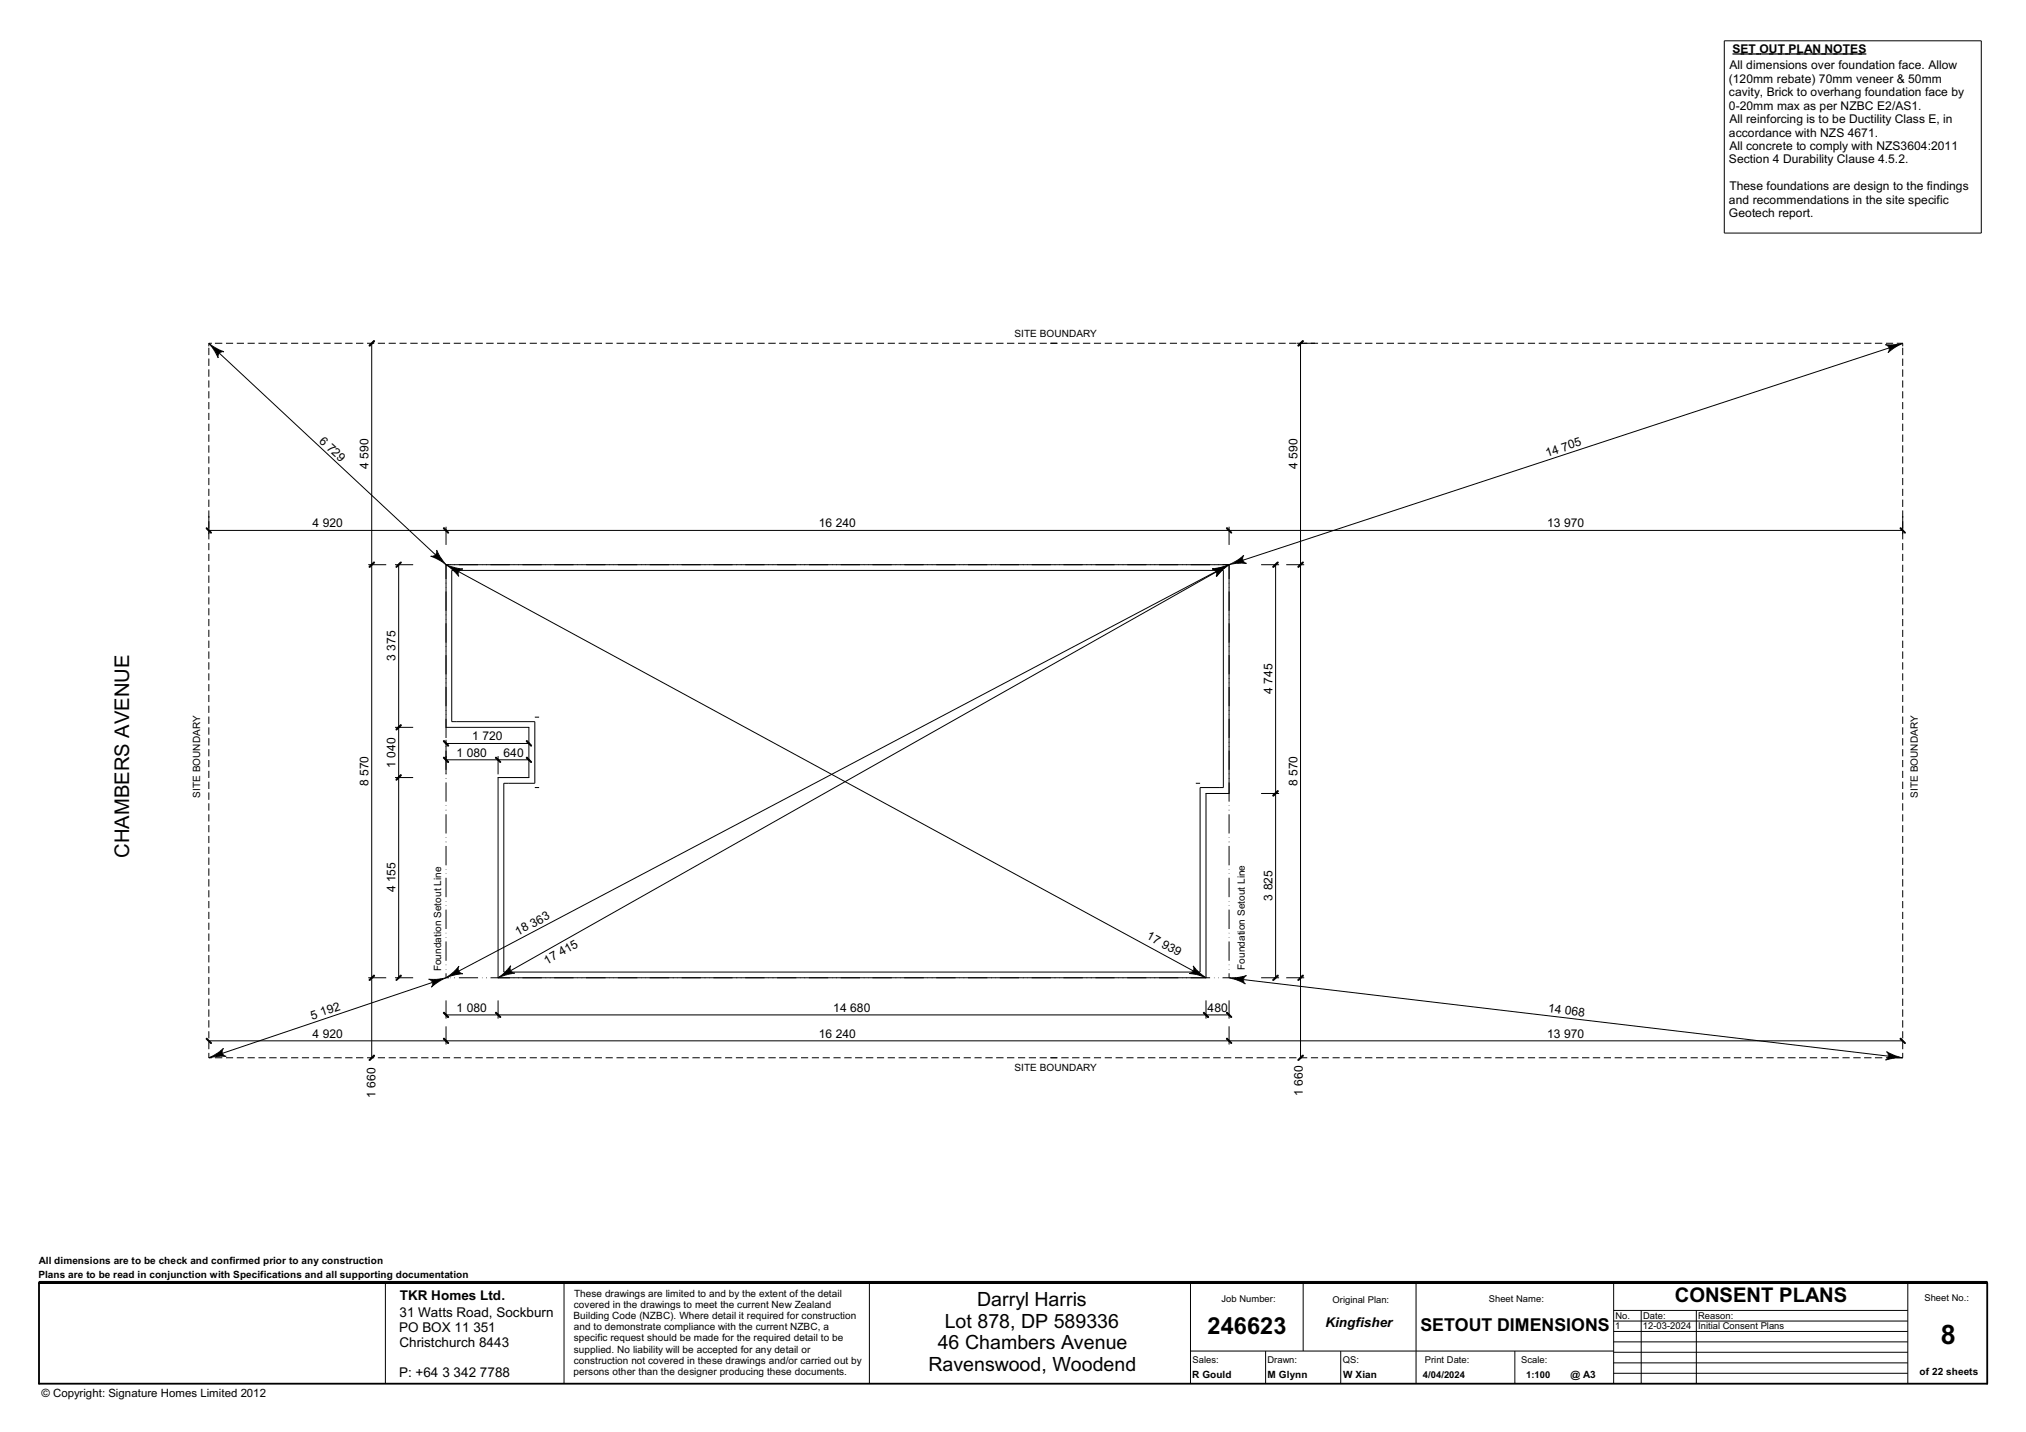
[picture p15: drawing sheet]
<svg xmlns="http://www.w3.org/2000/svg" width="420mm" height="297mm" viewBox="0 0 420 297" stroke-linecap="round" stroke-linejoin="round" font-family="sans-serif">
<defs><g id="words">
<text font-size="5.6" x="402.5" y="278.8">8</text>
<text font-size="4.9" x="250.4" y="276.7">246623</text>
<g font-size="4.2">
<text x="26.8" y="177.9" transform="rotate(-90 26.8 177.9)">CHAMBERS AVENUE</text>
<text x="347.3" y="270.1">CONSENT PLANS</text>
</g>
<g font-size="4.1">
<text x="195.9" y="275.4">Lot 878, DP 589336</text>
<text x="202.6" y="270.8">Darryl Harris</text>
<text x="194.5" y="279.9">46 Chambers Avenue</text>
<text x="192.5" y="284.4">Ravenswood, Woodend</text>
</g>
<text font-size="3.7" x="294.6" y="276.1">SETOUT DIMENSIONS</text>
<g font-size="2.8">
<text x="82.9" y="269.6">TKR Homes Ltd.</text>
<text x="82.8" y="273.2">31 Watts Road, Sockburn</text>
<text x="274.9" y="275.3">Kingfisher</text>
<text x="82.8" y="276.3">PO BOX 11 351</text>
<text x="82.8" y="279.4">Christchurch 8443</text>
<text x="82.8" y="285.6">P: +64 3 342 7788</text>
</g>
<g font-size="2.5">
<text x="359.3" y="11">SET OUT PLAN NOTES</text>
<text x="358.5" y="17.1">(120mm rebate) 70mm veneer &amp; 50mm</text>
<text x="358.6" y="14.4">All dimensions over foundation face. Allow</text>
<text x="358.6" y="19.9">cavity, Brick to overhang foundation face by</text>
<text x="358.6" y="22.7">0-20mm max as per NZBC E2/AS1.</text>
<text x="358.6" y="28.3">accordance with NZS 4671.</text>
<text x="358.6" y="25.5">All reinforcing is to be Ductility Class E, in</text>
<text x="358.6" y="33.9">Section 4 Durability Clause 4.5.2.</text>
<text x="358.6" y="31.1">All concrete to comply with NZS3604:2011</text>
<text x="358.6" y="39.5">These foundations are design to the findings</text>
<text x="358.6" y="42.2">and recommendations in the site specific</text>
<text x="358.6" y="45">Geotech report.</text>
<text x="66.1" y="91.6" transform="rotate(43 66.1 91.6)">6</text>
<text x="67.6" y="93" transform="rotate(43 67.6 93)">729</text>
<text x="320.8" y="94.8" transform="rotate(-18 320.8 94.8)">14</text>
<text x="324.2" y="93.7" transform="rotate(-18 324.2 93.7)">705</text>
<text x="76.5" y="97.3" transform="rotate(-90 76.5 97.3)">4 590</text>
<text x="269.1" y="97.3" transform="rotate(-90 269.1 97.3)">4 590</text>
<text x="64.8" y="109.4">4 920</text>
<text x="169.8" y="109.4">16 240</text>
<text x="320.8" y="109.4">13 970</text>
<text x="82" y="137.1" transform="rotate(-90 82 137.1)">3 375</text>
<text x="263.9" y="143.9" transform="rotate(-90 263.9 143.9)">4 745</text>
<text x="97.9" y="153.5">1 720</text>
<text x="82" y="159.3" transform="rotate(-90 82 159.3)">1 040</text>
<text x="94.7" y="157">1 080</text>
<text x="104.4" y="157">640</text>
<text x="76.5" y="163.1" transform="rotate(-90 76.5 163.1)">8 570</text>
<text x="269.1" y="163.1" transform="rotate(-90 269.1 163.1)">8 570</text>
<text x="82" y="185.1" transform="rotate(-90 82 185.1)">4 155</text>
<text x="263.9" y="186.8" transform="rotate(-90 263.9 186.8)">3 825</text>
<text x="107.4" y="194.1" transform="rotate(-28 107.4 194.1)">18</text>
<text x="110.5" y="192.4" transform="rotate(-28 110.5 192.4)">363</text>
<text x="237.7" y="194.7" transform="rotate(29 237.7 194.7)">17 939</text>
<text x="113.4" y="200.1" transform="rotate(-30 113.4 200.1)">17</text>
<text x="116.5" y="198.4" transform="rotate(-30 116.5 198.4)">415</text>
<text x="94.7" y="209.9">1 080</text>
<text x="172.8" y="209.9">14 680</text>
<text x="250.4" y="209.9">480</text>
<text x="64.8" y="211.5" transform="rotate(-19 64.8 211.5)">5 192</text>
<text x="64.8" y="215.3">4 920</text>
<text x="169.8" y="215.3">16 240</text>
<text x="320.8" y="215.3">13 970</text>
<text x="321" y="210" transform="rotate(7 321 210)">14 068</text>
<text x="77.9" y="227.7" transform="rotate(-90 77.9 227.7)">1 660</text>
<text x="270.2" y="227.4" transform="rotate(-90 270.2 227.4)">1 660</text>
</g>
<text font-size="2.4" x="8.6" y="289.7">© Copyright: Signature Homes Limited 2012</text>
<g font-size="2.1">
<text x="210.4" y="69.9">SITE BOUNDARY</text>
<text x="41.5" y="165.5" transform="rotate(-90 41.5 165.5)">SITE BOUNDARY</text>
<text x="397.7" y="165.5" transform="rotate(-90 397.7 165.5)">SITE BOUNDARY</text>
<text x="91.5" y="201.5" transform="rotate(-90 91.5 201.5)">Foundation Setout Line</text>
<text x="258.2" y="201.2" transform="rotate(-90 258.2 201.2)">Foundation Setout Line</text>
<text x="210.4" y="222.1">SITE BOUNDARY</text>
<text x="8.1" y="262.3">All dimensions are to be check and confirmed prior to any construction</text>
<text x="8" y="265.1">Plans are to be read in conjunction with Specifications and all supporting documentation</text>
<text x="119" y="268.9">These drawings are limited to and by the extent of the detail</text>
<text x="118.9" y="273.6">Building Code (NZBC). Where detail it required for construction</text>
<text x="119" y="271.3">covered in the drawings to meet the current New Zealand</text>
<text x="119" y="275.9">and to demonstrate compliance with the current NZBC, a</text>
<text x="119" y="278.3">specific request should be made for the required detail to be</text>
<text x="119" y="280.6">supplied. No liability will be accepted for any detail or</text>
<text x="119" y="285.2">persons other than the designer producing these documents.</text>
<text x="119" y="282.9">construction not covered in these drawings and/or carried out by</text>
<text x="247.2" y="285.9">R Gould</text>
<text x="262.9" y="285.9">M Glynn</text>
<text x="278.6" y="285.9">W Xian</text>
<text x="325.7" y="285.9">@ A3</text>
<text x="398.1" y="285.2">of 22 sheets</text>
</g>
<g font-size="1.9">
<text x="399.1" y="269.9">Sheet No.:</text>
<text x="253.3" y="270.1">Job Number:</text>
<text x="276.4" y="270.3">Original Plan:</text>
<text x="308.7" y="270.1">Sheet Name:</text>
<text x="335" y="275.8">1</text>
<text x="335" y="273.6">No.</text>
<text x="340.7" y="275.8">12-03-2024</text>
<text x="340.7" y="273.6">Date:</text>
<text x="352.2" y="273.6">Reason:</text>
<text x="352.2" y="275.8">Initial Consent Plans</text>
<text x="247.3" y="282.7">Sales:</text>
<text x="262.8" y="282.7">Drawn:</text>
<text x="278.5" y="282.7">QS:</text>
<text x="295.1" y="285.8">4/04/2024</text>
<text x="295.5" y="282.7">Print Date:</text>
<text x="315.5" y="282.8">Scale:</text>
<text x="316.5" y="285.8">1:100</text>
</g>
</g></defs>
<path d="M8.1 266.1h404v20.9h-404z" fill="none" stroke="#000" stroke-width=".38"/>
<g fill="none" stroke="#000" stroke-width=".21">
<path d="M357.6 8.5h53.3v39.8h-53.3zM43.3 71.2v.6M43.3 72.1v1.6M43.3 74.4v1.5M43.3 76.6v1.5M43.3 78.9v1.5M43.3 71.2h.6M43.3 71.2l1.3 .9 1.8 .9h-.6M43.3 71.2l1 1.2 1 1.9-.1-.5 .4-.6M44.6 71.2h1.5M45.5 73.3l44.8 41.8M45.6 73.2h.1"/>
<path d="M45.7 73.1h.1M45.8 73.1l-.2 .1M45.8 73v.1M46.9 71.2h1.4M49.1 71.2h1.5M51.4 71.2h1.4M53.6 71.2h1.5M55.8 71.2h1.6M58.1 71.2h1.5M60.4 71.2h1.4M62.6 71.2h1.5M64.9 71.2h1.4"/>
<path d="M67.1 71.2h1.5M69.3 71.2h1.6M71.6 71.2h1.5M73.8 71.2h1.6M76.1 71.2h1.5M77.1 71.2v148.2M77.6 70.6l.1 .2-1 1-.2-.1zM78.4 71.2h1.4M80.6 71.2h1.5M82.8 71.2h1.5M85.1 71.2h1.5M87.3 71.2h1.6"/>
<path d="M89.6 71.2h1.5M91.9 71.2h1.4M94.1 71.2h1.5M96.4 71.2h1.4M98.6 71.2h1.5M100.8 71.2h1.6M103.1 71.2h1.5M105.4 71.2h1.4M107.6 71.2h1.5M109.9 71.2h1.4M112.1 71.2h1.5M114.3 71.2h1.6"/>
<path d="M116.6 71.2h1.5M118.8 71.2h1.6M121.1 71.2h1.5M123.4 71.2h1.4M125.6 71.2h1.5M127.8 71.2h1.5M130.1 71.2h1.5M132.3 71.2h1.6M134.6 71.2h1.5M136.9 71.2h1.4M139.1 71.2h1.5M141.4 71.2h1.4"/>
<path d="M143.6 71.2h1.5M145.8 71.2h1.6M148.1 71.2h1.5M150.4 71.2h1.4M152.6 71.2h1.5M154.9 71.2h1.4M157.1 71.2h1.5M159.3 71.2h1.6M161.6 71.2h1.5M163.8 71.2h1.6M166.1 71.2h1.5M168.4 71.2h1.4"/>
<path d="M170.6 71.2h1.5M172.8 71.2h1.5M175.1 71.2h1.5M177.3 71.2h1.6M179.6 71.2h1.5M181.9 71.2h1.4M184.1 71.2h1.5M186.4 71.2h1.4M188.6 71.2h1.5M190.8 71.2h1.6M193.1 71.2h1.5M195.4 71.2h1.4"/>
<path d="M197.6 71.2h1.5M199.9 71.2h1.4M202.1 71.2h1.5M204.3 71.2h1.6M206.6 71.2h1.5M208.8 71.2h1.6M211.1 71.2h1.5M213.4 71.2h1.4M215.6 71.2h1.5M217.8 71.2h1.5M220.1 71.2h1.5M222.3 71.2h1.6"/>
<path d="M224.6 71.2h1.5M226.9 71.2h1.4M229.1 71.2h1.5M231.4 71.2h1.4M233.6 71.2h1.5M235.8 71.2h1.6M238.1 71.2h1.5M240.4 71.2h1.5M242.6 71.2h1.5M244.9 71.2h1.4M247.1 71.2h1.5M249.3 71.2h1.6"/>
<path d="M251.6 71.2h1.5M253.8 71.2h1.6M256.1 71.2h1.5M258.4 71.2h1.4M260.6 71.2h1.5M262.8 71.2h1.5M265.1 71.2h1.5M267.3 71.2h1.6M269 71.2h4.3M269.7 71.2v148.2M270.2 70.6l.1 .2-1 1-.2-.1zM274.1 71.2h1.5"/>
<path d="M276.4 71.2h1.4M278.6 71.2h1.5M280.8 71.2h1.6M283.1 71.2h1.5M285.4 71.2h1.5M287.6 71.2h1.5M289.9 71.2h1.4M292.1 71.2h1.5M294.3 71.2h1.6M296.6 71.2h1.5M298.8 71.2h1.6M301.1 71.2h1.5"/>
<path d="M303.4 71.2h1.4M305.6 71.2h1.5M307.8 71.2h1.5M310.1 71.2h1.5M312.3 71.2h1.6M314.6 71.2h1.5M316.9 71.2h1.4M319.1 71.2h1.5M321.4 71.2h1.4M323.6 71.2h1.5M325.8 71.2h1.6M328.1 71.2h1.5"/>
<path d="M330.3 71.2h1.6M332.6 71.2h1.5M334.9 71.2h1.4M337.1 71.2h1.5M339.3 71.2h1.6M341.6 71.2h1.5M343.8 71.2h1.6M346.1 71.2h1.5M348.4 71.2h1.4M350.6 71.2h1.5M352.8 71.2h1.5M355.1 71.2h1.5"/>
<path d="M357.3 71.2h1.6M359.6 71.2h1.5M361.9 71.2h1.4M364.1 71.2h1.5M366.4 71.2h1.4M368.6 71.2h1.5M370.8 71.2h1.6M373.1 71.2h1.5M375.3 71.2h1.6M377.6 71.2h1.5M379.9 71.2h1.4M382.1 71.2h1.5"/>
<path d="M384.3 71.2h1.6M386.6 71.2h1.5M388.8 71.2h1.6M391.1 71.2h1.5M391.2 71.5h.1M391.2 71.5l.2 .2M391.2 71.6h.1M391.4 71.7h.1M391.5 71.7l.1 .1M391.6 71.8v.1M391.6 71.9l.2 .3M391.6 73v.1"/>
<path d="M391.7 72h.1M391.8 72.2v.5l-.2 .3M391.8 72.2l-134 44M393.4 71.2h1.2M394.6 71.2v.6M394.6 72.1v1.6M394.6 74.4v1.5M394.6 76.6v1.5M394.6 78.9v1.5M394.6 71.2l-1.6 .9-1.5 1.1 .1-.1M394.6 71.2l-2.1 .3h-1.5h.2M43.3 81.2v1.4"/>
<path d="M43.3 83.4v1.5M43.3 85.6v1.5M43.3 87.9v1.5M43.3 90.1v1.6M43.3 92.4v1.5M43.3 94.7v1.4M43.3 96.9v1.5M43.3 99.1v1.5M394.6 81.2v1.4M394.6 83.4v1.5M394.6 85.6v1.5M394.6 87.9v1.5"/>
<path d="M394.6 90.1v1.6M394.6 92.4v1.5M394.6 94.7v1.4M394.6 96.9v1.5M394.6 99.1v1.5M42.8 109.4l1.1 1.1-.2 .1-1-1zM43.3 101.4v1.5M43.3 103.6v1.6M43.3 105.9v6M43.3 112.6v1.5M43.3 114.9v1.5M43.3 117.1v1.6"/>
<path d="M43.3 119.4v1.5M43.3 110h351.3M76.4 117.1h3.7M76.5 117.6l1.1-1.1 .1 .2-1 1zM81.9 117.1h3.8M82.1 117.6l1-1.1 .2 .2-1.1 1zM82.7 117.1v85.7M90.1 115.2l-.1 .1M90.1 115.2l-.8 .2 2 .9 1.2 .8M90.3 115.1l.3-.4v-.6l.7 1.4 1.2 1.6M90.3 115.1l-.2 .1M90.6 114.3h.1"/>
<path d="M90.6 114.4v.1M91.9 109.6l.2-.2 1 1.1-.2 .1zM92.5 117.1h162.4M92.5 109.3v3.7M92.5 117.1v36M92.5 117.1l1.6 1.3 1.1 1.1-.1-.1M92.5 117.1l1.4 .5 2.1 .4-.6 .2M93.7 118.3h160v45.1h-4.8v38.2h-144.4v-39.1h6.4v-12.8h-17.2zM95.1 119.4h.1M95.1 118.6l-.1 .4 .1 .4M95.1 118.6l152.3 82.8M95.2 118.4v.1"/>
<path d="M95.2 118.5l-.1 .1M95.4 118.3l-.2 .1M95.4 118.2v.1M251.5 118h.1M251.7 118.1h.1M251.8 118.1l.4 .4-157 82.9M251.8 118.2h.2M252.1 118.4h.1M252.2 118.5l.1 .2v.7M252.2 118.4v.1M252.3 118.6l-146.4 82.7M252.3 119.3v.1"/>
<path d="M253.3 118.4l-1.1 1.1 .1-.1M253.9 117.5l-2.5 .5 .6 .3M254 117.5l-2.6 .6 .4 .1M254.3 109.6l.2-.2 1 1.1-.1 .1zM254.9 109.3v3.7M254.9 117.1v49.2M254.9 117.1l-1.2 .9-1.4 1.6 .1-.4-.1-.6M254.9 117.1l-.5 .2M254.9 117.1l-1.2 1M257.8 116.2l-.1-.4 .2-.6-1.6 1.2-2.4 1.1M257.8 116.2l.1 .2M257.8 116.3l.3 .4 .4 .2-2.1-.1-1.5 .3"/>
<path d="M258.4 116.8h.1M261.5 117.1h3.8M263.9 117.6l1.1-1.1 .1 .2-1 1zM264.5 117.1v85.7M266.7 117.1h3.8M269.1 117.6l1.1-1.1 .1 .2-1 1zM394 109.6l.2-.2 1 1.1-.1 .1zM394.6 101.4v1.5M394.6 103.6v1.6M394.6 105.9v6M394.6 112.6v1.5M394.6 114.9v1.5"/>
<path d="M394.6 117.1v1.6M394.6 119.4v1.5M43.3 121.6v1.5M43.3 123.9v1.5M43.3 126.2v1.4M43.3 128.4v1.5M43.3 130.6v1.5M43.3 132.9v1.5M43.3 135.1v1.6M43.3 137.4v1.5M43.3 139.7v1.4M394.6 121.6v1.5"/>
<path d="M394.6 123.9v1.5M394.6 126.2v1.4M394.6 128.4v1.5M394.6 130.6v1.5M394.6 132.9v1.5M394.6 135.1v1.6M394.6 137.4v1.5M394.6 139.7v1.4M43.3 141.9v1.5M43.3 144.1v1.5M43.3 146.4v1.5M43.3 148.6v1.6"/>
<path d="M43.3 150.9v1.5M43.3 153.1v1.5M43.3 155.4v1.5M43.3 157.6v1.5M43.3 159.9v1.5M81.9 150.9h3.8M83.1 150.3l.2 .2-1.1 1-.1-.2zM91.9 157.2l.2-.2 1 1.1-.2 .1zM92.1 153.6l1 1-.2 .2-1-1zM92.5 150.9h17.2v10.4h-6.4v41.5M92.5 153.5v7.1M92.5 154.2h17.2"/>
<path d="M92.5 157.6h17.2M102.7 157.2l.2-.2 1 1.1-.1 .1zM103.3 156.8v3.8M109.1 153.8l.2-.2 1 1-.1 .2zM109.1 157.2l.2-.2 1 1.1-.1 .1zM110.9 148.8h.9M394.6 141.9v1.5M394.6 144.1v1.5M394.6 146.4v1.5M394.6 148.6v1.6M394.6 150.9v1.5M394.6 153.1v1.5"/>
<path d="M394.6 155.4v1.5M394.6 157.6v1.5M394.6 159.9v1.5M43.3 162.1v1.6M43.3 164.4v1.5M43.3 166.6v1.5M43.3 168.9v1.5M43.3 171.2v1.4M43.3 173.4v1.5M43.3 175.6v1.5M43.3 177.9v1.5M81.9 161.3h3.8"/>
<path d="M83.1 160.7l.2 .1-1.1 1.1-.1-.2zM92.5 161.4v.1M92.5 162.3v4M92.5 167.1v.1M92.5 168v.1M92.5 168.9v4M92.5 173.7v.1M92.5 174.6v.1M92.5 175.5v4M110.9 163.4h.9M248 162.5h.9M254.9 164.6h-4.8v38.2"/>
<path d="M254.9 167.1v.1M254.9 168v.1M254.9 168.9v4M254.9 173.7v.1M254.9 174.6v.1M254.9 175.5v4M261.5 164.6h3.8M265 164l.1 .1-1 1.1-.2-.2zM394.6 162.1v1.6M394.6 164.4v1.5M394.6 166.6v1.5M394.6 168.9v1.5"/>
<path d="M394.6 171.2v1.4M394.6 173.4v1.5M394.6 175.6v1.5M394.6 177.9v1.5M43.3 180.1v1.6M43.3 182.4v1.5M43.3 184.7v1.4M43.3 186.9v1.5M43.3 189.1v1.5M43.3 191.4v1.5M43.3 193.6v1.6M43.3 195.9v1.5"/>
<path d="M43.3 198.1v1.5M92.5 180.3v.1M92.5 181.2v.1M92.5 182.1v4M92.5 186.9v.1M92.5 187.8v.1M92.5 188.7v4M92.5 193.5v.1M92.5 194.4v.1M92.5 195.3v4M254.9 180.3v.1M254.9 181.2v.1"/>
<path d="M254.9 182.1v4M254.9 186.9v.1M254.9 187.8v.1M254.9 188.7v4M254.9 193.5v.1M254.9 194.4v.1M254.9 195.3v4M394.6 180.1v1.6M394.6 182.4v1.5M394.6 184.7v1.4M394.6 186.9v1.5M394.6 189.1v1.5"/>
<path d="M394.6 191.4v1.5M394.6 193.6v1.6M394.6 195.9v1.5M394.6 198.1v1.5M42.8 215.3l1.1 1.1-.2 .1-1-1zM43.3 219.4h.6M43.3 200.4v1.5M43.3 202.6v1.5M43.3 204.9v1.5M43.3 207.1v1.6M43.3 209.4v1.5M43.3 211.6v1.5"/>
<path d="M43.3 213.9v1.5M43.3 216.2v1.4M43.3 218.4v1M43.3 215.9h351.3M44.6 219.4h1.5M46.2 217.6h.1M46.5 218.9l-.4-.5v-.5l.3-.4-1.3 .9-1.8 1M46.5 218.9h.1M46.5 218.9l.3 .2M46.9 219.4h1.4M46.9 219.1h-1.2l-2.4 .3M49.1 219.4h1.5"/>
<path d="M51.4 219.4h1.4M53.6 219.4h1.5M55.8 219.4h1.6M58.1 219.4h1.5M60.4 219.4h1.4M62.6 219.4h1.5M64.9 219.4h1.4M67.1 219.4h1.5M69.3 219.4h1.6M71.6 219.4h1.5M73.8 219.4h1.6M76.1 219.4h1.5"/>
<path d="M76.4 202.8h3.7M77.6 202.2l.1 .2-1 1-.2-.1zM77.6 218.8l.1 .2-1 1-.2-.1zM78.4 219.4h1.4M80.6 219.4h1.5M81.9 202.8h3.8M82.8 219.4h1.5M83.1 202.2l.2 .2-1.1 1-.1-.1zM85.1 219.4h1.5M87.3 219.4h1.6M89.1 203.2h.1M89.6 219.4h1.5"/>
<path d="M89.6 203.8l-43.5 14.7M89.7 204.5h-.1M91.9 219.4h1.4M91.9 215.5l.2-.2 1 1.1-.2 .1zM92.1 209.9l1 1-.2 .2-1-1zM92.5 202.8h.6M92.5 200.1v.1M92.5 201v.1M92.5 201.9v.9M92.5 207.5v3.8M92.5 212.9v3.8M92.5 210.5h162.4"/>
<path d="M92.5 202.8l-2 .4-1.6-.1 .6 .4 .2 .5-.1 .6M93.3 202.8h.1M94.1 219.4h1.5M94.2 202.8h.2M95.2 202.8h3.9M95.2 201.4l-.2-.3 .2-.7-1.1 1.1-1.6 1.3M95.2 201.4l.4 .5M95.4 201.8h.1M95.6 201.9h.1M95.7 201.9l.3 .1a10.5 10.5 0 0 0-6.5 2.8l.1-.2M96.4 219.4h1.4M98.6 219.4h1.5"/>
<path d="M99.9 202.8h.1M100.8 219.4h1.6M100.8 202.8h.2M101.7 202.8h149.3M102.9 209.9l1 1-.1 .2-1.1-1zM103.1 219.4h1.5M103.3 207.5v3.8M103.3 202.8l1.2-.9 1.4-1.6v1l.3 .4 .6 .1-2 .5zM105.4 219.4h1.4M105.8 201v.1M105.8 200.6h.1M106.4 201.8h.1"/>
<path d="M107.6 219.4h1.5M109.9 219.4h1.4M112.1 219.4h1.5M114.3 219.4h1.6M116.6 219.4h1.5M118.8 219.4h1.6M121.1 219.4h1.5M123.4 219.4h1.4M125.6 219.4h1.5M127.8 219.4h1.5M130.1 219.4h1.5M132.3 219.4h1.6"/>
<path d="M134.6 219.4h1.5M136.9 219.4h1.4M139.1 219.4h1.5M141.4 219.4h1.4M143.6 219.4h1.5M145.8 219.4h1.6M148.1 219.4h1.5M150.4 219.4h1.4M152.6 219.4h1.5M154.9 219.4h1.4M157.1 219.4h1.5M159.3 219.4h1.6"/>
<path d="M161.6 219.4h1.5M163.8 219.4h1.6M166.1 219.4h1.5M168.4 219.4h1.4M170.6 219.4h1.5M172.8 219.4h1.5M175.1 219.4h1.5M177.3 219.4h1.6M179.6 219.4h1.5M181.9 219.4h1.4M184.1 219.4h1.5M186.4 219.4h1.4"/>
<path d="M188.6 219.4h1.5M190.8 219.4h1.6M193.1 219.4h1.5M195.4 219.4h1.4M197.6 219.4h1.5M199.9 219.4h1.4M202.1 219.4h1.5M204.3 219.4h1.6M206.6 219.4h1.5M208.8 219.4h1.6M211.1 219.4h1.5M213.4 219.4h1.4"/>
<path d="M215.6 219.4h1.5M217.8 219.4h1.5M220.1 219.4h1.5M222.3 219.4h1.6M224.6 219.4h1.5M226.9 219.4h1.4M229.1 219.4h1.5M231.4 219.4h1.4M233.6 219.4h1.5M235.8 219.4h1.6M238.1 219.4h1.5M240.4 219.4h1.5"/>
<path d="M242.6 219.4h1.5M244.9 219.4h1.4M247.1 219.4h1.5M247.4 201.5l-.8 .4 1.6 .2 1.9 .7M247.4 201.5h.1M247.4 201.4l.2-.3-.2-.7 1.1 1.1 1.6 1.3M247.4 201.4v.1M249.3 219.4h1.6M249.6 209.9l1.1 1-.2 .2-1-1zM250.1 207.5v3.8M251.6 219.4h1.5M251.8 202.8h.1"/>
<path d="M252.6 202.8h.1M253.8 219.4h1.6M254.5 215.3l1 1.1-.1 .1-1.1-1zM254.5 209.9l1 1-.1 .2-1.1-1zM254.9 200.1v.1M254.9 201v.1M254.9 201.9v.9l1.4 .4 1.9 .9-.3-.4v-.7l.4-.5M254.9 207.5v3.8M254.9 212.9v3.8M256.1 219.4h1.5M257.9 203.2l133.7 15.9M258.3 202.4h.2l-2.6 .4h-2.4"/>
<path d="M258.3 202.4v.1M258.4 219.4h1.4M260.6 219.4h1.5M261.5 202.8h3.8M262.8 219.4h1.5M265 202.2l.1 .2-1 1-.2-.1zM265.1 219.4h1.5M266.7 202.8h3.8M267.3 219.4h1.6M269.6 219.4h1.5M270.2 202.2l.1 .2-1 1-.2-.1zM270.2 218.8l.1 .2-1 1-.2-.1z"/>
<path d="M271.9 219.4h1.4M274.1 219.4h1.5M276.4 219.4h1.4M278.6 219.4h1.5M280.8 219.4h1.6M283.1 219.4h1.5M285.4 219.4h1.5M287.6 219.4h1.5M289.9 219.4h1.4M292.1 219.4h1.5M294.3 219.4h1.6M296.6 219.4h1.5"/>
<path d="M298.8 219.4h1.6M301.1 219.4h1.5M303.4 219.4h1.4M305.6 219.4h1.5M307.8 219.4h1.5M310.1 219.4h1.5M312.3 219.4h1.6M314.6 219.4h1.5M316.9 219.4h1.4M319.1 219.4h1.5M321.4 219.4h1.4M323.6 219.4h1.5"/>
<path d="M325.8 219.4h1.6M328.1 219.4h1.5M330.3 219.4h1.6M332.6 219.4h1.5M334.9 219.4h1.4M337.1 219.4h1.5M339.3 219.4h1.6M341.6 219.4h1.5M343.8 219.4h1.6M346.1 219.4h1.5M348.4 219.4h1.4M350.6 219.4h1.5"/>
<path d="M352.8 219.4h1.5M355.1 219.4h1.5M357.3 219.4h1.6M359.6 219.4h1.5M361.9 219.4h1.4M364.1 219.4h1.5M366.4 219.4h1.4M368.6 219.4h1.5M370.8 219.4h1.6M373.1 219.4h1.5M375.3 219.4h1.6M377.6 219.4h1.5"/>
<path d="M379.9 219.4h1.4M382.1 219.4h1.5M384.3 219.4h1.6M386.6 219.4h1.5M388.8 219.4h1.6M391.1 219.4h1.5M391.2 219.8h.1M391.4 219.6h.1M391.4 219.5l-.2 .3M391.5 218.4l-.3-.3 1.9 .9 1.5 .4M391.5 219.5h-.1M391.5 218.4l.1 .7"/>
<path d="M391.5 218.4h.1M391.6 219.1l-.1 .4M393.4 219.4h1.2M393.6 219.4l-2.6 .5 .2-.1M394.2 215.3l1 1.1-.1 .1-1.1-1zM394.6 200.4v1.5M394.6 202.6v1.5M394.6 204.9v1.5M394.6 207.1v1.6M394.6 209.4v1.5M394.6 211.6v1.5M394.6 213.9v1.5"/>
<path d="M394.6 216.2v1.4M394.6 218.4v1M8.1 265.8h404v.3h-404zM79.9 266.1v20.9M117 266.1v20.9M180.3 266.1v20.9M246.9 266.1v20.9M270.3 266.1v14.1M293.7 266.1v20.9M334.6 271.8h61M334.6 266.1v20.9M334.6 274h61"/>
<path d="M334.6 276.2h61M334.6 278.3h61M340.4 271.8v15.2M351.8 271.8v15.2M395.6 266.1v20.9M246.9 280.2h87.7M262.5 280.2v6.8M278 280.2v6.8M314.2 280.2v6.8M334.6 280.5h61M334.6 282.7h61M334.6 284.9h61"/>
</g>
<path d="M8.1 266h404" fill="none" stroke="#000" stroke-width=".34"/>
<g fill="#000">
<path d="M43.3 71.2l1.2 .9 1.9 .9a1.03 1.03 0 0 0-1.1 1.3l-.7-1.4z" fill-rule="evenodd"/>
<path d="M76.5 71.7l1.1-1.1 .1 .2-1 1z" fill-rule="evenodd"/>
<path d="M269.1 71.7l1.1-1.1 .1 .2-1 1z" fill-rule="evenodd"/>
<path d="M391 71.5h1.4l2.2-.3-1.9 1.1-1.2 .9a1 1 0 0 0-.5-1.7z" fill-rule="evenodd"/>
<path d="M42.8 109.4l1.1 1.1-.2 .1-1-1z" fill-rule="evenodd"/>
<path d="M76.5 117.6l1.1-1.1 .1 .2-1 1z" fill-rule="evenodd"/>
<path d="M82.1 117.6l1-1.1 .2 .2-1.1 1z" fill-rule="evenodd"/>
<path d="M91.9 109.6l.2-.2 1 1.1-.2 .1z" fill-rule="evenodd"/>
<path d="M90.6 114.1l.6 1.3 1.3 1.7-1.2-.8-2-.9a1.04 1.04 0 0 0 1.3-1.3z" fill-rule="evenodd"/>
<path d="M92.5 117.1l1.4 .5 2.1 .4a1 1 0 0 0-.8 1.5l-1.6-1.5z" fill-rule="evenodd"/>
<path d="M254.3 109.6l.2-.2 1 1.1-.1 .1z" fill-rule="evenodd"/>
<path d="M254.9 117.1l1.3-.6 1.7-1.3a1.07 1.07 0 0 0 .6 1.7l-1.5-.1z" fill-rule="evenodd"/>
<path d="M251.4 118l2.1-.4 1.4-.5-1.2 .9-1.5 1.5a1.06 1.06 0 0 0-.8-1.5z" fill-rule="evenodd"/>
<path d="M251.4 118.1l1.5-.2 2-.8-1.7 1.4-.9 1.1a1.04 1.04 0 0 0-.9-1.5z" fill-rule="evenodd"/>
<path d="M263.9 117.6l1.1-1.1 .1 .2-1 1z" fill-rule="evenodd"/>
<path d="M269.1 117.6l1.1-1.1 .1 .2-1 1z" fill-rule="evenodd"/>
<path d="M394 109.6l.2-.2 1 1.1-.1 .1z" fill-rule="evenodd"/>
<path d="M83.1 150.3l.2 .2-1.1 1-.1-.2z" fill-rule="evenodd"/>
<path d="M92.1 153.6l1 1-.2 .2-1-1z" fill-rule="evenodd"/>
<path d="M91.9 157.2l.2-.2 1 1.1-.2 .1z" fill-rule="evenodd"/>
<path d="M102.7 157.2l.2-.2 1 1.1-.1 .1z" fill-rule="evenodd"/>
<path d="M109.1 153.8l.2-.2 1 1-.1 .2z" fill-rule="evenodd"/>
<path d="M109.1 157.2l.2-.2 1 1.1-.1 .1z" fill-rule="evenodd"/>
<path d="M83.1 160.7l.2 .1-1.1 1.1-.1-.2z" fill-rule="evenodd"/>
<path d="M263.9 165l1.1-1 .1 .1-1 1.1z" fill-rule="evenodd"/>
<path d="M42.8 215.3l1.1 1.1-.2 .1-1-1z" fill-rule="evenodd"/>
<path d="M43.3 219.4l1.9-1 1.2-.9a.99 .99 0 0 0 .5 1.6l-2.2 .1z" fill-rule="evenodd"/>
<path d="M77.6 218.8l.1 .2-1 1-.2-.1z" fill-rule="evenodd"/>
<path d="M76.5 203.3l1.1-1.1 .1 .2-1 1z" fill-rule="evenodd"/>
<path d="M83.1 202.2l.2 .2-1.1 1-.1-.1z" fill-rule="evenodd"/>
<path d="M92.1 209.9l1 1-.2 .2-1-1z" fill-rule="evenodd"/>
<path d="M88.9 203.1l1.4 .1 2.2-.4-1.3 .7-1.7 1.3a1 1 0 0 0-.6-1.7z" fill-rule="evenodd"/>
<path d="M92.5 202.8l1.2-.8 1.5-1.6a1.06 1.06 0 0 0 .8 1.6l-2.1 .4z" fill-rule="evenodd"/>
<path d="M91.9 215.5l.2-.2 1 1.1-.2 .1z" fill-rule="evenodd"/>
<path d="M103.3 202.8l1.7-1.4 .9-1.1a1.02 1.02 0 0 0 .9 1.5l-1.5 .3z" fill-rule="evenodd"/>
<path d="M102.9 209.9l1 1-.1 .2-1.1-1z" fill-rule="evenodd"/>
<path d="M247.4 200.4l1.5 1.6 1.2 .8-1.3-.5-2.2-.4a1.06 1.06 0 0 0 .8-1.5z" fill-rule="evenodd"/>
<path d="M249.6 209.9l1.1 1-.2 .2-1-1z" fill-rule="evenodd"/>
<path d="M254.9 202.8l2.1-.1 1.5-.3a1.03 1.03 0 0 0-.2 1.7l-2-.9z" fill-rule="evenodd"/>
<path d="M254.5 215.3l1 1.1-.1 .1-1.1-1z" fill-rule="evenodd"/>
<path d="M254.5 209.9l1 1-.1 .2-1.1-1z" fill-rule="evenodd"/>
<path d="M265 202.2l.1 .2-1 1-.2-.1z" fill-rule="evenodd"/>
<path d="M270.2 218.8l.1 .2-1 1-.2-.1z" fill-rule="evenodd"/>
<path d="M269.1 203.3l1.1-1.1 .1 .2-1 1z" fill-rule="evenodd"/>
<path d="M391.2 218.1l1.3 .7 2.1 .6-2.2 .1-1.4 .4a1.02 1.02 0 0 0 .2-1.8z" fill-rule="evenodd"/>
<path d="M394.2 215.3l1 1.1-.1 .1-1.1-1z" fill-rule="evenodd"/>
</g>
<path d="M359.3 11.2h27.8" fill="none" stroke="#000" stroke-width=".25"/>
<use href="#words"/>
</svg>
